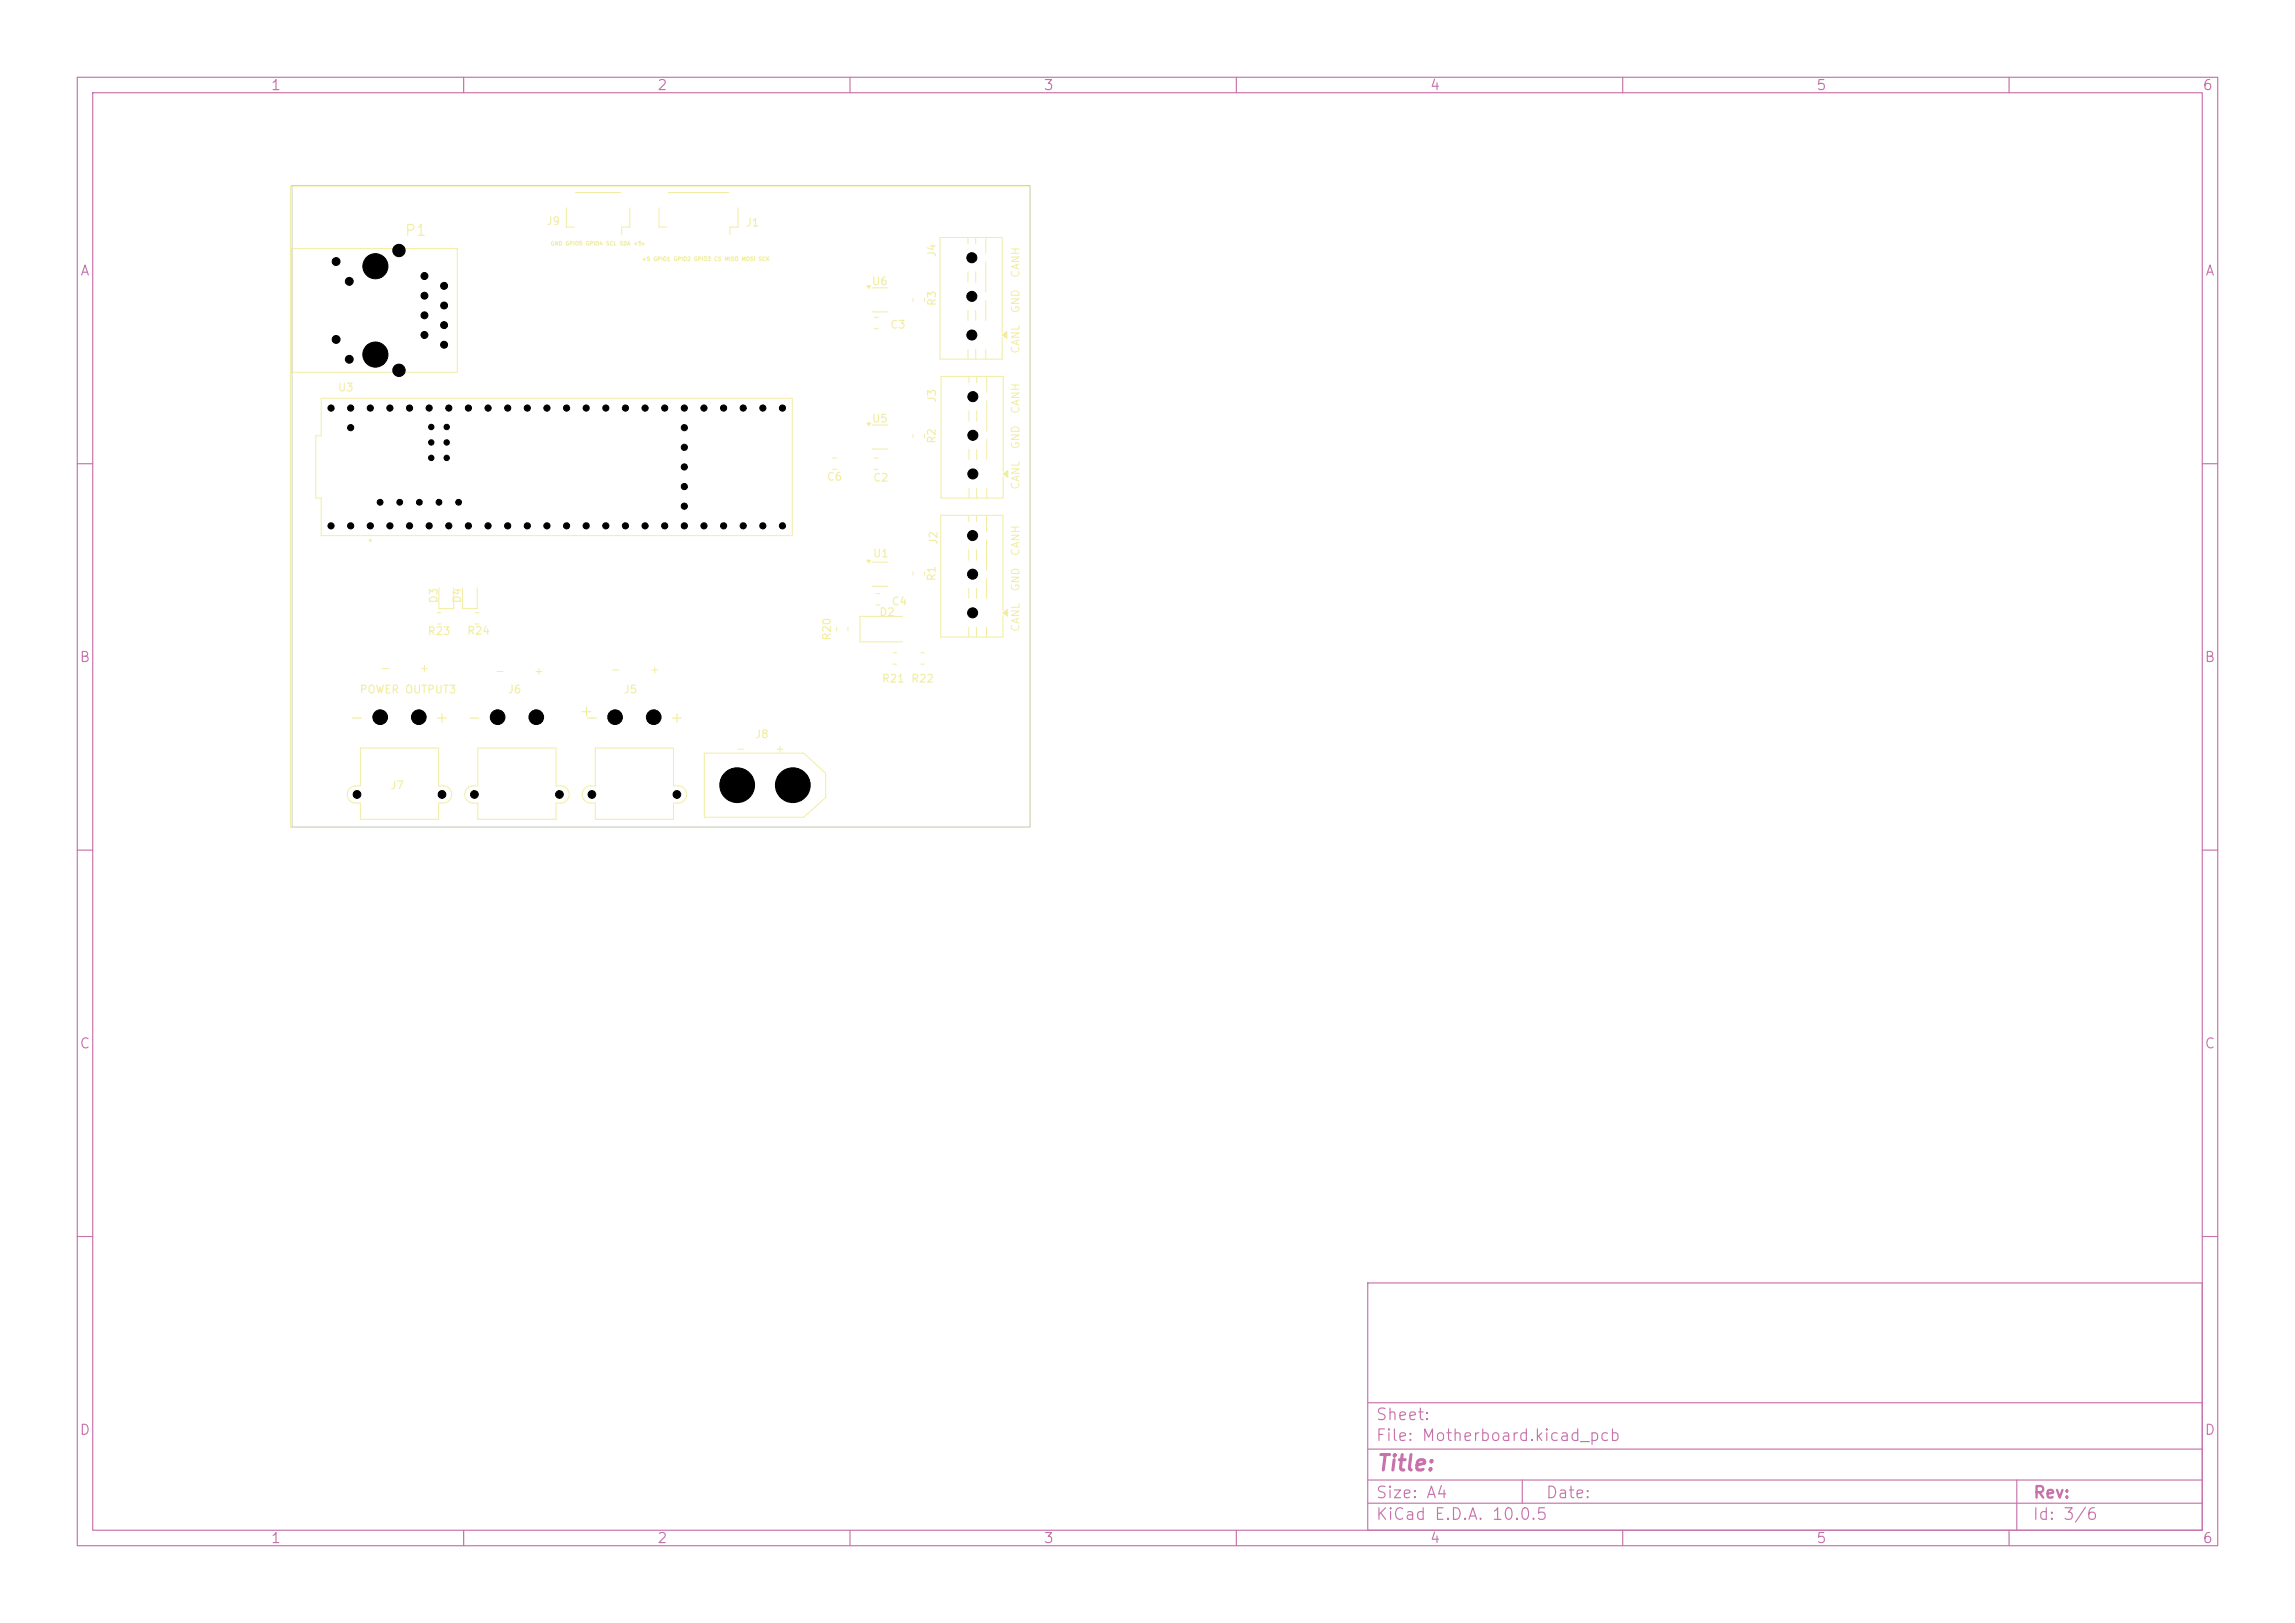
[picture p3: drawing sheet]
<svg xmlns="http://www.w3.org/2000/svg" width="297mm" height="210mm" viewBox="0 0 297 210" stroke-linecap="round" stroke-linejoin="round" font-family="sans-serif">
<defs><g id="words">
<text font-size="2" fill="#c872ab" x="178" y="190.8">Title:</text>
<g font-size="1.5" fill="#f2eda1">
<text x="45.1" y="93.9">-</text>
<text x="56.1" y="93.9">+</text>
<text x="60.3" y="93.9">-</text>
<text x="74.8" y="93.1">+</text>
<text x="75.5" y="93.9">-</text>
<text x="86.5" y="93.9">+</text>
</g>
<g font-size="1.5" fill="#c872ab">
<text x="178" y="184.1">Sheet:</text>
<text x="178" y="186.8">File: Motherboard.kicad_pcb</text>
<text x="178" y="197">KiCad E.D.A. 10.0.5</text>
<text x="178" y="194.2">Size: A4</text>
<text x="200" y="194.2">Date:</text>
<text x="263" y="197">Id: 3/6</text>
<text x="263" y="194.2">Rev:</text>
</g>
<text font-size="1.4" fill="#f2eda1" x="52.3" y="30.9">P1</text>
<g font-size="1.3" fill="#c872ab">
<text x="35" y="12">1</text>
<text x="85" y="12">2</text>
<text x="135" y="12">3</text>
<text x="185" y="12">4</text>
<text x="235" y="12">5</text>
<text x="285" y="12">6</text>
<text x="10.3" y="36">A</text>
<text x="285.3" y="36">A</text>
<text x="10.2" y="86">B</text>
<text x="285.2" y="86">B</text>
<text x="10.2" y="136">C</text>
<text x="285.2" y="136">C</text>
<text x="10.2" y="186">D</text>
<text x="285.2" y="186">D</text>
<text x="35" y="200">1</text>
<text x="85" y="200">2</text>
<text x="135" y="200">3</text>
<text x="185" y="200">4</text>
<text x="235" y="200">5</text>
<text x="285" y="200">6</text>
</g>
<g font-size="1" fill="#f2eda1">
<text x="70.6" y="29.4">J9</text>
<text x="96.4" y="29.6">J1</text>
<text x="121.4" y="33.4" transform="rotate(-90 121.4 33.4)">J4</text>
<text x="112.8" y="37.2">U6</text>
<text x="121.4" y="39.7" transform="rotate(-90 121.4 39.7)">R3</text>
<text x="132.2" y="40.6" transform="rotate(-90 132.2 40.6)">GND</text>
<text x="132.2" y="36" transform="rotate(-90 132.2 36)">CANH</text>
<text x="115.1" y="42.8">C3</text>
<text x="132.2" y="45.8" transform="rotate(-90 132.2 45.8)">CANL</text>
<text x="43.6" y="50.9">U3</text>
<text x="121.4" y="52.2" transform="rotate(-90 121.4 52.2)">J3</text>
<text x="132.2" y="53.6" transform="rotate(-90 132.2 53.6)">CANH</text>
<text x="112.8" y="54.9">U5</text>
<text x="121.3" y="57.5" transform="rotate(-90 121.3 57.5)">R2</text>
<text x="132.2" y="58.2" transform="rotate(-90 132.2 58.2)">GND</text>
<text x="106.9" y="62.4">C6</text>
<text x="112.9" y="62.6">C2</text>
<text x="132.2" y="63.4" transform="rotate(-90 132.2 63.4)">CANL</text>
<text x="121.6" y="70.6" transform="rotate(-90 121.6 70.6)">J2</text>
<text x="112.9" y="72.4">U1</text>
<text x="121.3" y="75.3" transform="rotate(-90 121.3 75.3)">R1</text>
<text x="132.2" y="76.6" transform="rotate(-90 132.2 76.6)">GND</text>
<text x="132.2" y="72" transform="rotate(-90 132.2 72)">CANH</text>
<text x="55.3" y="82.4">R23</text>
<text x="56.9" y="78.1" transform="rotate(-90 56.9 78.1)">D3</text>
<text x="59.9" y="78.1" transform="rotate(-90 59.9 78.1)">D4</text>
<text x="60.4" y="82.4">R24</text>
<text x="107.8" y="83" transform="rotate(-90 107.8 83)">R20</text>
<text x="113.7" y="80">D2</text>
<text x="115.3" y="78.6">C4</text>
<text x="132.2" y="81.8" transform="rotate(-90 132.2 81.8)">CANL</text>
<text x="46.5" y="90">POWER OUTPUT3</text>
<text x="49.2" y="87.2">-</text>
<text x="54.2" y="87.2">+</text>
<text x="64" y="87.6">-</text>
<text x="65.6" y="90">J6</text>
<text x="69" y="87.6">+</text>
<text x="79" y="87.4">-</text>
<text x="80.6" y="90">J5</text>
<text x="84" y="87.4">+</text>
<text x="114" y="88.6">R21</text>
<text x="117.8" y="88.6">R22</text>
<text x="97.6" y="95.8">J8</text>
<text x="95.2" y="97.6">-</text>
<text x="100.2" y="97.6">+</text>
<text x="50.4" y="102.4">J7</text>
</g>
<g font-size=".5" fill="#f2eda1">
<text x="71.2" y="31.9">GND GPIO5 GPIO4 SCL SDA +5v</text>
<text x="83" y="33.9">+5 GPIO1 GPIO2 GPIO3 CS MISO MOSI SCK</text>
</g>
</g></defs>
<g fill="none" stroke="#c872ab" stroke-width=".15">
<path d="M10 10h277v190h-277zM12 12h273v186h-273zM60 10v2M110 10v2M160 10v2M210 10v2M260 10v2M10 60h2M285 60h2M10 110h2M285 110h2M10 160h2"/>
<path d="M177 166h108v32h-108zM285 160h2M60 198v2M110 198v2M160 198v2M177 194.5h108M177 191.5h108M177 187.5h108M177 181.5h108M197 191.5v3M210 198v2M260 198v2"/>
<path d="M261 191.5v6.5"/>
</g>
<path d="M37.6 24.1h95.7v83h-95.7zM73.3 26.9v2.5h1M74.5 24.9h5.8M81.5 26.9v2.5h-1v1M85.3 26.9v2.5h1M86.5 24.9h7.8M95.5 26.9v2.5h-1v1M112.2 37h.5l-.3 .3zM113 37.3v-.1h1.8v.1M113 40.3v.1h1.8v-.1" fill="none" stroke="#f2eda1" stroke-width=".13"/>
<path d="M112.2 37h.5l-.3 .3z" fill="#f2eda1"/>
<g fill="none" stroke="#f2eda1" stroke-width=".13">
<path d="M125.4 48.7v.8M125.4 53.1v1.4M125.4 58.1v1.3M126.4 48.7v.8M126.4 53.1v1.4M126.4 58.1v1.3M127.7 48.7v2.1M127.7 51.9v3.9M127.7 56.9v2.5M125.4 63.2v1.2M126.4 63.2v1.2M127.7 63.2v1.2"/>
<path d="M129.8 61.3l.6-.4v.9zM129.8 61v-12.3h-8v15.7h8v-2.8"/>
</g>
<path d="M129.8 61.3l.6-.4v.9z" fill="#f2eda1"/>
<g fill="none" stroke="#f2eda1" stroke-width=".13">
<path d="M37.8 32.2h21.4v16h-21.4zM118.2 38.6v.4M119.6 38.6v.4M125.3 30.7v.8M125.3 35.2v1.3M126.3 30.7v.8M126.3 35.2v1.3M127.6 30.7v2.1M127.6 33.9v3.9M127.6 38.9v2.6M41.6 51.5h60.9v17.8h-60.9v-4.8h-.7v-8.1h.7zM107.7 59.3h.6"/>
<path d="M125.3 40.2v1.3M125.3 45.2v1.3M126.3 40.2v1.3M126.3 45.2v1.3M127.6 45.2v1.3M129.7 43.1v-12.4h-8.1v15.8h8.1v-2.8M129.7 43.3l.6-.4v.9zM56.8 76.1v2.6h1.9v-2.6M107.7 60.7h.6M46.6 96.8h10.2v4.9h.5a1.11 1.11 0 0 1 1.2 1.1 1.11 1.11 0 0 1-1.2 1.1h-.5v2.1h-10.2v-2.1h-.6a1.11 1.11 0 0 1-1.1-1.1 1.11 1.11 0 0 1 1.1-1.1h.6zM61.8 96.8h10.2v4.9h.6a1.11 1.11 0 0 1 1.1 1.1 1.11 1.11 0 0 1-1.2 1.1h-.5v2.1h-10.2v-2.1h-.5a1.11 1.11 0 0 1-1.2-1.1 1.11 1.11 0 0 1 1.2-1.1h.5zM108.3 81.2v.4"/>
<path d="M109.7 81.2v.4"/>
</g>
<circle cx="47.9" cy="69.9" r=".1" fill="none" stroke="#f2eda1" stroke-width=".2"/>
<path d="M129.7 43.3l.6-.4v.9z" fill="#f2eda1"/>
<path d="M112.2 54.7h.5l-.3 .4zM113 55.1v-.1h1.8v.1M113 58v.1h1.8v-.1M56.6 79.3h.5M61.5 79.3h.5M113.3 76.8h.6M113.3 78.3h.6M116.8 79.8h-5.5v3.3h5.5M56.6 80.7h.5M61.5 80.7h.5M119.2 84.5h.4M119.2 85.9h.4" fill="none" stroke="#f2eda1" stroke-width=".13"/>
<path d="M112.2 54.7h.5l-.3 .4z" fill="#f2eda1"/>
<path d="M113.1 41.1h.6M113.1 42.5h.6M118.2 56.2v.4M119.6 56.2v.4M112.2 72.5h.5l-.3 .3zM113 72.8v-.1h1.8v.1M113 75.8v.1h1.8v-.1M91.2 97.5h12.8l2.8 2.6v3.1l-2.8 2.6h-12.8zM115.6 84.5h.4M115.6 85.9h.4" fill="none" stroke="#f2eda1" stroke-width=".13"/>
<path d="M112.2 72.5h.5l-.3 .3z" fill="#f2eda1"/>
<g fill="none" stroke="#f2eda1" stroke-width=".13">
<path d="M59.8 76.1v2.6h2v-2.6M125.4 66.7v.8M125.4 71.1v1.4M125.4 76.1v1.3M126.4 66.7v.8M126.4 71.1v1.4M126.4 76.1v1.3M127.7 66.7v2.1M127.7 69.8v4M127.7 74.8v2.6M129.8 79.3l.6-.4v.8zM129.8 79v-12.3h-8.1v15.7h8.1v-2.8"/>
<path d="M77 96.8h10.2v4.9h.5a1.11 1.11 0 0 1 1.2 1.1 1.11 1.11 0 0 1-1.2 1.1h-.5v2.1h-10.2v-2.1h-.6a1.11 1.11 0 0 1-1.1-1.1 1.11 1.11 0 0 1 1.1-1.1h.6zM125.4 81.2v1.2M126.4 81.2v1.2M127.7 81.2v1.2"/>
</g>
<path d="M129.8 79.3l.6-.4v.8z" fill="#f2eda1"/>
<path d="M113.1 59.3h.6M113.1 60.7h.6M118.2 74v.4M119.6 74v.4" fill="none" stroke="#f2eda1" stroke-width=".13"/>
<path d="M37.8 24h95.5v83h-95.5z" fill="none" stroke="#d0d2cd" stroke-width=".13"/>
<g fill="#000" stroke="#000" stroke-width=".13">
<circle cx="43.5" cy="33.8" r=".51"/>
<circle cx="45.2" cy="36.4" r=".51"/>
<circle cx="48.6" cy="34.5" r="1.62"/>
<circle cx="51.6" cy="32.4" r=".8"/>
<circle cx="54.9" cy="38.3" r=".45"/>
<circle cx="54.9" cy="35.7" r=".45"/>
<circle cx="57.5" cy="37" r=".45"/>
<circle cx="57.5" cy="39.5" r=".45"/>
<circle cx="125.8" cy="38.3" r=".65"/>
<circle cx="125.8" cy="33.3" r=".65"/>
<circle cx="42.8" cy="52.8" r=".4"/>
<circle cx="43.5" cy="43.9" r=".51"/>
<circle cx="45.2" cy="46.5" r=".51"/>
<circle cx="45.4" cy="55.3" r=".4"/>
<circle cx="45.4" cy="52.8" r=".4"/>
<circle cx="47.9" cy="52.8" r=".4"/>
<circle cx="48.6" cy="45.9" r="1.62"/>
<circle cx="50.5" cy="52.8" r=".4"/>
<circle cx="51.6" cy="47.9" r=".8"/>
<circle cx="53" cy="52.8" r=".4"/>
<circle cx="54.9" cy="43.3" r=".45"/>
<circle cx="54.9" cy="40.8" r=".45"/>
<circle cx="55.5" cy="52.8" r=".4"/>
<circle cx="55.8" cy="57.3" r=".35"/>
<circle cx="55.8" cy="59.3" r=".35"/>
<circle cx="55.8" cy="55.3" r=".35"/>
<circle cx="57.5" cy="44.6" r=".45"/>
<circle cx="57.5" cy="42.1" r=".45"/>
<circle cx="57.8" cy="57.3" r=".35"/>
<circle cx="57.8" cy="59.3" r=".35"/>
<circle cx="57.8" cy="55.3" r=".35"/>
<circle cx="58.1" cy="52.8" r=".4"/>
<circle cx="60.6" cy="52.8" r=".4"/>
<circle cx="63.2" cy="52.8" r=".4"/>
<circle cx="65.7" cy="52.8" r=".4"/>
<circle cx="68.2" cy="52.8" r=".4"/>
<circle cx="70.8" cy="52.8" r=".4"/>
<circle cx="73.3" cy="52.8" r=".4"/>
<circle cx="75.9" cy="52.8" r=".4"/>
<circle cx="78.4" cy="52.8" r=".4"/>
<circle cx="80.9" cy="52.8" r=".4"/>
<circle cx="83.5" cy="52.8" r=".4"/>
<circle cx="86" cy="52.8" r=".4"/>
<circle cx="88.6" cy="57.9" r=".4"/>
<circle cx="88.6" cy="52.8" r=".4"/>
<circle cx="88.6" cy="55.3" r=".4"/>
<circle cx="91.1" cy="52.8" r=".4"/>
<circle cx="93.6" cy="52.8" r=".4"/>
<circle cx="96.2" cy="52.8" r=".4"/>
<circle cx="98.7" cy="52.8" r=".4"/>
<circle cx="101.3" cy="52.8" r=".4"/>
<circle cx="125.8" cy="43.3" r=".65"/>
<circle cx="125.9" cy="51.3" r=".65"/>
<circle cx="125.9" cy="56.3" r=".65"/>
<circle cx="42.8" cy="68" r=".4"/>
<circle cx="45.4" cy="68" r=".4"/>
<circle cx="47.9" cy="68" r=".4"/>
<circle cx="49.2" cy="65" r=".37"/>
<circle cx="50.5" cy="68" r=".4"/>
<circle cx="51.7" cy="65" r=".37"/>
<circle cx="53" cy="68" r=".4"/>
<circle cx="54.3" cy="65" r=".37"/>
<circle cx="55.5" cy="68" r=".4"/>
<circle cx="56.8" cy="65" r=".37"/>
<circle cx="58.1" cy="68" r=".4"/>
<circle cx="59.3" cy="65" r=".37"/>
<circle cx="60.6" cy="68" r=".4"/>
<circle cx="63.2" cy="68" r=".4"/>
<circle cx="65.7" cy="68" r=".4"/>
<circle cx="68.2" cy="68" r=".4"/>
<circle cx="70.8" cy="68" r=".4"/>
<circle cx="73.3" cy="68" r=".4"/>
<circle cx="75.9" cy="68" r=".4"/>
<circle cx="78.4" cy="68" r=".4"/>
<circle cx="80.9" cy="68" r=".4"/>
<circle cx="83.5" cy="68" r=".4"/>
<circle cx="86" cy="68" r=".4"/>
<circle cx="88.6" cy="65.5" r=".4"/>
<circle cx="88.6" cy="60.4" r=".4"/>
<circle cx="88.6" cy="63" r=".4"/>
<circle cx="88.6" cy="68" r=".4"/>
<circle cx="91.1" cy="68" r=".4"/>
<circle cx="93.6" cy="68" r=".4"/>
<circle cx="96.2" cy="68" r=".4"/>
<circle cx="98.7" cy="68" r=".4"/>
<circle cx="101.3" cy="68" r=".4"/>
<circle cx="125.9" cy="79.3" r=".65"/>
<circle cx="125.9" cy="74.3" r=".65"/>
<circle cx="125.9" cy="69.3" r=".65"/>
<circle cx="125.9" cy="61.3" r=".65"/>
<circle cx="49.2" cy="92.8" r=".95"/>
<circle cx="54.2" cy="92.8" r=".95"/>
<circle cx="64.4" cy="92.8" r=".95"/>
<circle cx="69.4" cy="92.8" r=".95"/>
<circle cx="79.6" cy="92.8" r=".95"/>
<circle cx="84.6" cy="92.8" r=".95"/>
<circle cx="46.2" cy="102.8" r=".5"/>
<circle cx="57.2" cy="102.8" r=".5"/>
<circle cx="61.4" cy="102.8" r=".5"/>
<circle cx="72.4" cy="102.8" r=".5"/>
<circle cx="76.6" cy="102.8" r=".5"/>
<circle cx="87.6" cy="102.8" r=".5"/>
<circle cx="95.4" cy="101.6" r="2.25"/>
<circle cx="102.6" cy="101.6" r="2.25"/>
</g>
<use href="#words"/>
</svg>
